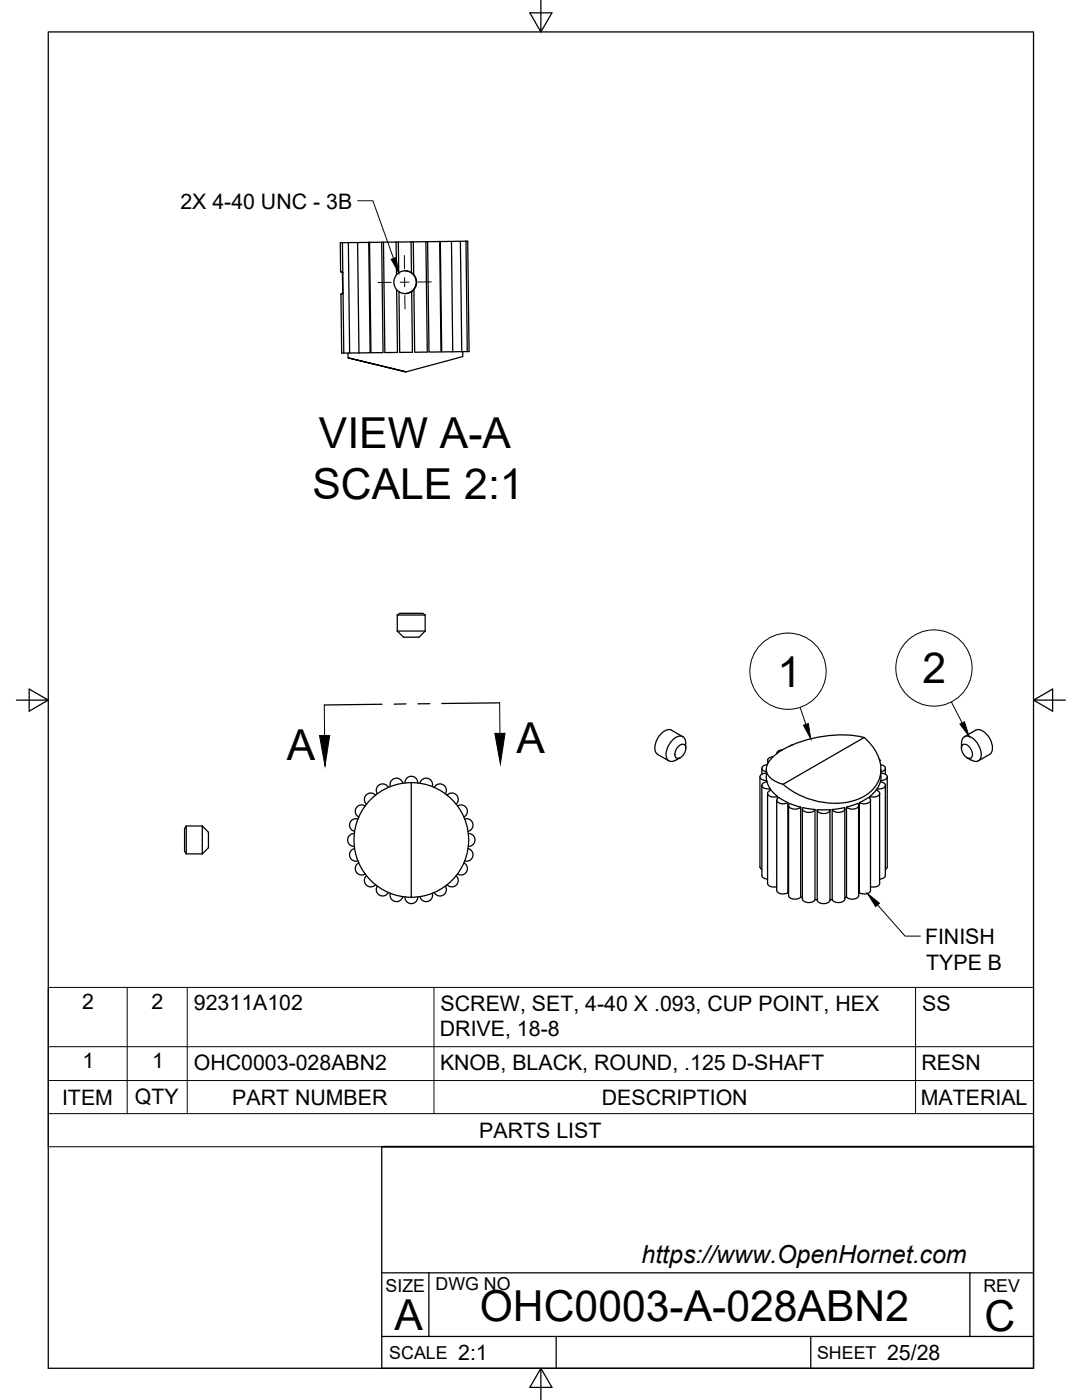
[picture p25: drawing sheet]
<svg xmlns="http://www.w3.org/2000/svg" width="216mm" height="279mm" viewBox="0 0 216 279" stroke-linecap="round" stroke-linejoin="round" font-family="sans-serif">
<defs><g id="words">
<g font-size="8.5">
<text x="63.6" y="89.4">VIEW A-A</text>
<text x="62.4" y="99.6">SCALE 2:1</text>
<text x="155.2" y="137">1</text>
<text x="184.1" y="136.4">2</text>
<text x="57.2" y="151.7">A</text>
<text x="103" y="150.3">A</text>
<text x="95.7" y="263.7">OHC0003-A-028ABN2</text>
<text x="78.7" y="265.3">A</text>
<text x="196.5" y="265.7">C</text>
</g>
<text font-size="5" x="128" y="252.1">https://www.OpenHornet.com</text>
<g font-size="4.3">
<text x="36" y="41.6">2X 4-40 UNC - 3B</text>
<text x="184.6" y="188.4">FINISH</text>
<text x="184.8" y="193.5">TYPE B</text>
<text x="16.4" y="201.4">2</text>
<text x="30.2" y="201.4">2</text>
<text x="38.7" y="201.6">92311A102</text>
<text x="87.9" y="201.7">SCREW, SET, 4-40 X .093, CUP POINT, HEX</text>
<text x="184" y="201.7">SS</text>
<text x="87.8" y="206.8">DRIVE, 18-8</text>
<text x="16.5" y="213.2">1</text>
<text x="30.4" y="213.2">1</text>
<text x="38.7" y="213.5">OHC0003-028ABN2</text>
<text x="87.8" y="213.5">KNOB, BLACK, ROUND, .125 D-SHAFT</text>
<text x="183.9" y="213.5">RESN</text>
<text x="12.4" y="220.5">ITEM</text>
<text x="26.9" y="220.4">QTY</text>
<text x="46.3" y="220.5">PART NUMBER</text>
<text x="120.1" y="220.5">DESCRIPTION</text>
<text x="183.7" y="220.5">MATERIAL</text>
<text x="95.6" y="227.1">PARTS LIST</text>
<text x="91.4" y="271.4">2:1</text>
<text x="177" y="271.4">25/28</text>
</g>
<g font-size="3.5">
<text x="76.9" y="257.8">SIZE</text>
<text x="86.9" y="257.4">DWG NO</text>
<text x="196.2" y="257.8">REV</text>
<text x="77.7" y="271.2">SCALE</text>
<text x="163" y="271.2">SHEET</text>
</g>
</g></defs>
<!-- layer: Visible -->
<g fill="none" stroke="#000" stroke-width=".25">
<path d="M68 54.2l.4 .2zM68 58.7l.5-.2zM68 58.7l.2 11.8 1.6-.1M68.3 48.4l-.4 .1 .1 5.7M68.3 54.4l.1 4.1M68.3 48.4l.3 22.1M69.5 48.4l.3 22M71.4 48.4h-3.1M71.4 48.4l.2 22M73.6 48.4h-2.2M73.6 48.4l.3 22h-2.3M73.6 48.4h.1"/>
<path d="M76.2 48.3l-2.5 .1M76.2 48.3l.2 22.1h-1.7h-.7l-.3-22M76.2 48.3h.3M76.5 48.3h2.5l.1 6.5M76.5 48.3l.3 22.1 2.5-.1-.2-12.5M79 48.3h.5M79.5 48.3l.1 6.1M80.8 54a2.28 2.28 0 0 1 2.2 2.3 2.28 2.28 0 0 1-2.1 2.3M82 48.3h-2.5M82 48.3h.5v6.5M82 48.3l.1 6.1M82.1 58.2l.2 12.1h-2.2h-.3l-.2-12.1"/>
<path d="M85 48.2l.3 22.1h-2.6l-.1-12.5M85 48.2l-2.5 .1M85 48.2h.3M85.3 48.2h2.4l.3 22-2.4 .1zM87.7 48.2h.2M87.9 48.2l5.4-.1 .3 22.1h-5.5zM90.1 48.2l.2 22M91.9 48.2l.2 22M93 48.1l.2 22.1M69.4 70.5v.9M71.6 70.4h-1.8M80.8 74.2h.3"/>
<path d="M92.3 70.2v1M92.4 71.1l-11.3 3.1-11.6-2.8 11.3 2.8M79.3 125.9l1.2 1.3h3.1l1.2-1.3M79.3 125.9h5.5M79.3 122.7h5.5M79.3 122.7l.5-.3h4.5l.5 .3M79.3 122.7v3.2M84.8 122.7v3.2M74.9 158.7a1.28 1.28 0 0 0-1.8-.1 1.28 1.28 0 0 0 0 1.9M77.5 157.1a1.28 1.28 0 0 0-1.8-.5 1.28 1.28 0 0 0-.4 1.8M80.4 156.3a1.28 1.28 0 0 0-1.6-1 1.28 1.28 0 0 0-.9 1.7M80.8 156.3a1.28 1.28 0 0 1 1.3-1.4 1.28 1.28 0 0 1 1.3 1.4"/>
<path d="M82.1 156.2v22.9M82.1 156.2a11.4 11.4 0 0 1 11.4 11.4 11.4 11.4 0 0 1-11.4 11.5M82.1 156.2a11.4 11.4 0 0 0-11.5 11.4 11.4 11.4 0 0 0 11.5 11.5M83.8 156.3a1.28 1.28 0 0 1 1.6-1 1.28 1.28 0 0 1 .9 1.7M86.6 157.1a1.28 1.28 0 0 1 1.8-.5 1.28 1.28 0 0 1 .5 1.8M89.2 158.7a1.28 1.28 0 0 1 1.9-.1 1.28 1.28 0 0 1-.1 1.9M131.2 150.6l2.3 1.2M135.4 148.9a.8 .8 0 0 1 1.4 0 2.02 2.02 0 0 1-1.7 2.4 1.34 1.34 0 0 1 0-2zM136.2 147l-2.2-1.3a2.46 2.46 0 0 0-2.8 1.6 2.46 2.46 0 0 0 0 3.2M136.8 149.3a2.17 2.17 0 0 0-.5-2.3 2.35 2.35 0 0 0-2.7 1.4 3.2 3.2 0 0 0-.4 3.2 1.2 1.2 0 0 0 1.7 .1l.8-.5M151.6 155v18l.4 .5M152 153.3v1.2"/>
<path d="M152 156.7v18M152.2 156.3l.8-.3 .7 1.4h-.7a.72 .72 0 0 1-.8-.2 .72 .72 0 0 1 0-.9zM152.9 153.5l.1 2.3M152.9 154.3l-.6 .1a.64 .64 0 0 0-.7 .7 .64 .64 0 0 0 .7 .6l.7 .1M153 155.8v.2M153.1 152.6a.91 .91 0 0 0-1 .9l.8 .5M153.2 151.7v.8M153.2 158.3v18M153.4 157.9l.5-.2 1.2 1.2a1.45 1.45 0 0 1-1.9-.6zM153.7 157.4v.4M154.3 151l-.6 .1a.59 .59 0 0 0-.4 1M155 159.7v18a1.55 1.55 0 0 0 2.2 .5"/>
<path d="M155.1 159v.4M156.2 149.6a1.03 1.03 0 0 0-1.2 .8M158.2 148.6l-.6 .3M172.4 147.2l-16.1 9.3a4.2 4.2 0 0 1-3.4-2.6 3.4 3.4 0 0 1 1.4-2.9 21.5 21.5 0 0 1 12.1-4.3 18.9 18.9 0 0 1 6 .5 8 8 0 0 1 3.2 7.8 7.7 7.7 0 0 1-6.6 5.1 16 16 0 0 1-12.7-3.6M173.5 159v.4M173.6 158.9l1.2-1.2a.65 .65 0 0 1 .7 .6 .65 .65 0 0 1-.6 .7l-.7 .1zM173.7 159.7v18a1.55 1.55 0 0 1-2.2 .5M175 157.4v.4M175.5 151.5v.2M175.5 151.7h.1M175.5 158.3v18M175.7 156l.3 .1a.65 .65 0 0 1 .7 .6 .65 .65 0 0 1-.7 .7h-1z"/>
<path d="M175.7 152.6a.83 .83 0 0 1 .9 .9l-.8 .5M175.8 153.5l-.1 2.3M175.8 154.3l.6 .1a.64 .64 0 0 1 .7 .7 .64 .64 0 0 1-.7 .6l-.7 .1v.2M176.7 153.3v1.2M176.7 156.7v18M177 155l.1 18-.4 .5M191.9 149.3a2.22 2.22 0 0 1 .5-2.3 2.35 2.35 0 0 1 2.7 1.4 3.2 3.2 0 0 1 .4 3.2 1.2 1.2 0 0 1-1.7 .1M192.1 148.7a1.34 1.34 0 0 1 1.7 1 1.19 1.19 0 0 1-.2 1.6 1.93 1.93 0 0 1-1.5-2.6zM192.9 151.2l.9 .5M194.7 145.7l-2.3 1.3M194.7 145.7a2.46 2.46 0 0 1 2.8 1.6 2.46 2.46 0 0 1 0 3.2M197.5 150.6l-2.3 1.2"/>
<path d="M37.2 164.8v5.6M37.2 164.8l-.4 .6v4.5l.4 .5M37.2 164.8h3.2M37.2 170.4h3.2M40.4 164.8l1.2 1.3v3.1l-1.2 1.2M40.4 164.8v5.6M70.7 166.4a1.28 1.28 0 0 0-1.3 1.2 1.28 1.28 0 0 0 1.3 1.3M70.8 169.3a1.28 1.28 0 0 0-1 1.6 1.28 1.28 0 0 0 1.6 .9M71.4 163.4a1.28 1.28 0 0 0-1.6 .9 1.28 1.28 0 0 0 1 1.6M71.6 172.2a1.28 1.28 0 0 0-.5 1.8 1.28 1.28 0 0 0 1.8 .4M72.9 160.8a1.28 1.28 0 0 0-1.8 .5 1.28 1.28 0 0 0 .5 1.8M73.1 174.8a1.28 1.28 0 0 0 0 1.8 1.28 1.28 0 0 0 1.8 0"/>
<path d="M75.3 176.8a1.28 1.28 0 0 0 .4 1.8 1.28 1.28 0 0 0 1.8-.5M77.9 178.3a1.28 1.28 0 0 0 .9 1.6 1.28 1.28 0 0 0 1.6-1M80.8 179a1.28 1.28 0 0 0 1.3 1.3 1.28 1.28 0 0 0 1.3-1.3M86.3 178.3a1.28 1.28 0 0 1-.9 1.6 1.28 1.28 0 0 1-1.6-1M88.9 176.8a1.28 1.28 0 0 1-.5 1.8 1.28 1.28 0 0 1-1.8-.5M91 174.8a1.28 1.28 0 0 1 .1 1.8 1.28 1.28 0 0 1-1.9 0M91.3 160.8a1.28 1.28 0 0 1 1.8 .5 1.28 1.28 0 0 1-.5 1.8M92.6 172.2a1.28 1.28 0 0 1 .5 1.8 1.28 1.28 0 0 1-1.8 .4M92.7 163.4a1.28 1.28 0 0 1 1.6 .9 1.28 1.28 0 0 1-.9 1.6M93.4 169.3a1.28 1.28 0 0 1 .9 1.6 1.28 1.28 0 0 1-1.6 .9M93.4 166.4a1.28 1.28 0 0 1 1.4 1.2 1.28 1.28 0 0 1-1.4 1.3M152 174.7a1.06 1.06 0 0 0 1.2 .7"/>
<path d="M153.2 176.3a1.4 1.4 0 0 0 1.8 .7M157.2 178.2h.2M157.2 160.2a1.74 1.74 0 0 1-2.2-.3v-.3l.4-.5 1.8 1.1v18M157.4 160.8v17.9a1.58 1.58 0 0 0 2.4 .4h.3M157.6 160.4l2.2 .7a1.67 1.67 0 0 1-2.4-.2zM159.8 161.1v18M160.1 161.4v18a1.55 1.55 0 0 0 2.5 .1M160.2 161.2l2.4 .4a1.57 1.57 0 0 1-2.5-.2zM162.6 161.6v18M162.6 179.5l.5 .1M163.1 161.6v18a1.49 1.49 0 0 0 2.5 0v-18M163.1 161.6h2.5a1.45 1.45 0 0 1-2.2 .5z"/>
<path d="M166.1 161.6v18M166.1 161.6l2.4-.4a.95 .95 0 0 1-1.2 .9l-.7-.1zM166.1 179.5l-.5 .1M168.6 161.4v18M168.6 179.4a1.55 1.55 0 0 1-2.5 .1M168.9 161.1l2.2-.7a.71 .71 0 0 1 0 .8 .71 .71 0 0 1-.7 .3l-.7-.1-.8-.3v18M168.9 179l-.3 .1M171.3 160.8v17.9M171.3 178.7a1.58 1.58 0 0 1-2.4 .4M171.5 160.2v18M171.5 160.2l1.8-1.1 .3 .3a.74 .74 0 0 1-.1 .7 .74 .74 0 0 1-.8 .3h-.6zM171.5 178.2h-.2"/>
<path d="M175.5 176.3a1.4 1.4 0 0 1-1.8 .7M176.7 174.7a1.06 1.06 0 0 1-1.2 .7"/>
<circle cx="80.9" cy="56.3" r="2.27"/>
</g>
<!-- layer: Titleblock -->
<path d="M76.2 228.9v44.2h130v-44.2M76.2 254h130M85.6 254v12.7M193.5 254v12.7M76.2 266.7h130M111 266.7v6.4M161.8 266.7v6.4" fill="none" stroke="#000" stroke-width=".25"/>
<path d="M76.2 228.9h130" fill="none" stroke="#000" stroke-width=".36"/>
<!-- layer: Border -->
<path d="M9.6 6.4h196.6v266.7h-196.6zM107.9 0v6.4l-2.2-3.8h4.4l-2.2 3.8M3.3 139.7h6.3l-3.8-2.2v4.4l3.8-2.2M206.2 139.7l3.8 2.2v-4.4l-3.8 2.2h6.4M107.9 273.1l2.2 3.8h-4.4l2.2-3.8v6.3" fill="none" stroke="#000" stroke-width=".25"/>
<!-- layer: Parts Lists -->
<path d="M9.6 197.1h196.6v31.8h-196.6zM25.4 197.1v25.2M37.4 197.1v25.2M86.6 197.1v25.2M182.7 197.1v25.2M9.6 215.6h196.6M9.6 208.9h196.6M9.6 222.3h196.6" fill="none" stroke="#000" stroke-width=".2"/>
<!-- layer: Section Lines -->
<path d="M76.2 140.5l-11.5 .2M81 140.5h-2.4M85.8 140.4l-2.4 .1M99.7 140.3l-11.5 .1" fill="none" stroke="#000" stroke-width=".25"/>
<path d="M64.7 140.7l.1 6.1M99.7 140.3l.1 6.1" fill="none" stroke="#000" stroke-width=".2"/>
<path d="M63.8 146.8h2l-.9 6.1zM98.7 146.4l2.1-.1-1 6.2z" fill="#000" stroke="#000" stroke-width=".2"/>
<!-- layer: Leaders -->
<path d="M173.1 178.3l2.4 2-.8 .6z" fill="#000" stroke="#000" stroke-width=".2"/>
<path d="M175.1 180.6l5.5 6.2h3" fill="none" stroke="#000" stroke-width=".2"/>
<!-- layer: Balloons -->
<g fill="none" stroke="#000" stroke-width=".2">
<circle cx="157.2" cy="134" r="7.6"/>
<circle cx="186.4" cy="133.3" r="7.6"/>
</g>
<!-- layer: 0 -->
<path d="M160.3 144.7l1-.3 .5 3zM191.5 144.5l.9-.5 1 3z" fill="#000" stroke="#000" stroke-width=".2"/>
<path d="M159.7 141.2l1.1 3.4M189.8 140.1l2.2 4.2" fill="none" stroke="#000" stroke-width=".2"/>
<!-- layer: Smart Centers -->
<path d="M78.1 56.3l-2.7 .1M80.7 51v2.6M80.7 55.4l.1 1.8M80.8 59v2.6M81.6 56.3h-1.7M86.1 56.3h-2.7" fill="none" stroke="#000" stroke-width=".2"/>
<!-- layer: Hole Notes -->
<path d="M78.1 51.8l.9-.4 .6 3z" fill="#000" stroke="#000" stroke-width=".2"/>
<path d="M71.4 40.1h3l4.1 11.5" fill="none" stroke="#000" stroke-width=".2"/>
<use href="#words"/>
</svg>
